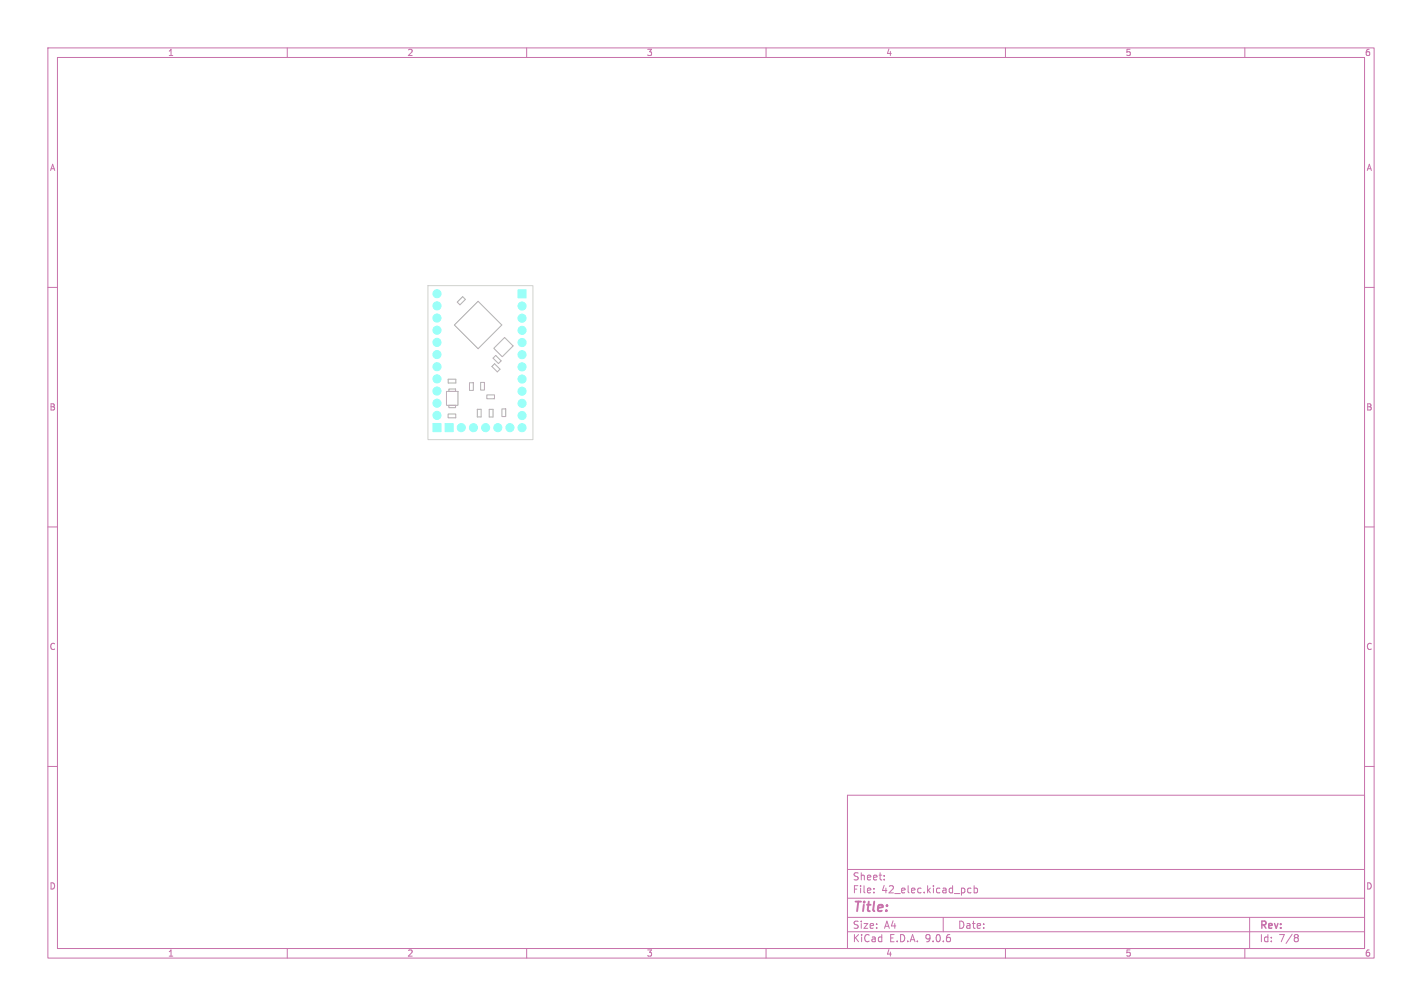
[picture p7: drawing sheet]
<svg xmlns="http://www.w3.org/2000/svg" width="297mm" height="210mm" viewBox="0 0 297 210" stroke-linecap="round" stroke-linejoin="round" font-family="sans-serif">
<defs><g id="words">
<text font-size="2.8" fill="#c872ab" x="178" y="190.9">Title:</text>
<g font-size="2.1" fill="#c872ab">
<text x="178" y="184">Sheet:</text>
<text x="178" y="186.7">File:</text>
<text x="184.1" y="186.7">42_elec.kicad_pcb</text>
<text x="178" y="196.9">KiCad</text>
<text x="178" y="194.1">Size:</text>
<text x="184.7" y="194.1">A4</text>
<text x="185.7" y="196.9">E.D.A.</text>
<text x="193.3" y="196.9">9.0.6</text>
<text x="200" y="194.1">Date:</text>
<text x="263" y="194.3">Rev:</text>
<text x="263" y="196.9">Id:</text>
<text x="267.1" y="196.9">7/8</text>
</g>
<g font-size="1.8" fill="#c872ab">
<text x="35" y="11.9">1</text>
<text x="85" y="11.9">2</text>
<text x="135" y="11.9">3</text>
<text x="185" y="11.9">4</text>
<text x="235" y="11.9">5</text>
<text x="285" y="11.9">6</text>
<text x="10.3" y="35.9">A</text>
<text x="285.4" y="35.9">A</text>
<text x="10.3" y="85.9">B</text>
<text x="285.3" y="85.9">B</text>
<text x="10.3" y="135.9">C</text>
<text x="285.3" y="135.9">C</text>
<text x="10.3" y="185.9">D</text>
<text x="285.3" y="185.9">D</text>
<text x="35" y="199.9">1</text>
<text x="85" y="199.9">2</text>
<text x="135" y="199.9">3</text>
<text x="185" y="199.9">4</text>
<text x="235" y="199.9">5</text>
<text x="285" y="199.9">6</text>
</g>
</g></defs>
<g fill="none" stroke="#c872ab" stroke-width=".21">
<path d="M10 10h277v190h-277zM12 12h273v186h-273zM60 10v2M110 10v2M160 10v2M210 10v2M260 10v2M10 60h2M285 60h2M10 110h2M285 110h2M10 160h2"/>
<path d="M177 166h108v32h-108zM285 160h2M60 198v2M110 198v2M160 198v2M177 194.5h108M177 191.5h108M177 187.5h108M177 181.5h108M182.5 186.3v.1M182.5 185.5v.1M184.7 183.6v.1"/>
<path d="M184.7 182.8v.1M197 191.5v3M202.8 185.5l-.4-.1-.3 .3 .1 .6h.6M203.5 185.5l.4-.1 .3 .3-.2 .6h-.5M203.5 184.9v1.5M210 198v2M260 198v2M261 191.5v6.5M270.6 195.1h.3l.3 .3-.3 .3M270.6 195.7h.3M270.9 195.7l.2 .2 .1 .4-.3 .3h-.3"/>
</g>
<g fill="#9afff8" stroke="#9afff8" stroke-width=".21">
<path d="M93 88.4h1.7v1.7h-1.7z"/>
<path d="M90.4 88.4h1.7v1.7h-1.7z"/>
<path d="M108.2 60.5h1.7v1.7h-1.7z"/>
<circle cx="96.3" cy="89.3" r=".85"/>
<circle cx="98.9" cy="89.3" r=".85"/>
<circle cx="101.4" cy="89.3" r=".85"/>
<circle cx="104" cy="89.3" r=".85"/>
<circle cx="106.5" cy="89.3" r=".85"/>
<circle cx="91.3" cy="86.7" r=".85"/>
<circle cx="91.3" cy="84.2" r=".85"/>
<circle cx="91.3" cy="81.6" r=".85"/>
<circle cx="91.3" cy="79.1" r=".85"/>
<circle cx="91.3" cy="76.6" r=".85"/>
<circle cx="91.3" cy="74" r=".85"/>
<circle cx="91.3" cy="71.5" r=".85"/>
<circle cx="91.3" cy="68.9" r=".85"/>
<circle cx="91.3" cy="66.4" r=".85"/>
<circle cx="91.3" cy="63.9" r=".85"/>
<circle cx="91.3" cy="61.3" r=".85"/>
<circle cx="109" cy="63.9" r=".85"/>
<circle cx="109" cy="66.4" r=".85"/>
<circle cx="109" cy="69" r=".85"/>
<circle cx="109" cy="71.5" r=".85"/>
<circle cx="109" cy="74" r=".85"/>
<circle cx="109" cy="76.6" r=".85"/>
<circle cx="109" cy="79.1" r=".85"/>
<circle cx="109" cy="81.7" r=".85"/>
<circle cx="109" cy="84.2" r=".85"/>
<circle cx="109" cy="86.7" r=".85"/>
<circle cx="109" cy="89.3" r=".85"/>
</g>
<g fill="none" stroke="#afafaf" stroke-width=".21">
<path d="M93.6 79.2h1.6v.8h-1.6zM96.6 61.9l.6 .6-1.1 1.1-.6-.5zM98.1 79.9h.8v1.6h-.8zM99.9 62.9l4.9 4.9-4.9 5-5-5zM100.4 79.8h.8v1.6h-.8zM103.1 72.7l2.3-2.2 1.8 1.7-2.3 2.3zM103.3 75.9l1.1 1.2-.5 .5-1.2-1.1zM103.5 74.2l1.2 1.1-.6 .6-1.1-1.1zM93.2 81.7h2.4v2.9h-2.4zM93.6 86.4h1.6v.8h-1.6zM93.7 81.2h1.4v.5h-1.4zM93.7 84.6h1.4v.5h-1.4z"/>
<path d="M99.7 85.4h.8v1.6h-.8zM101.7 82.4h1.6v.8h-1.6zM102.2 85.5h.8v1.6h-.8zM104.8 85.4h.8v1.6h-.8z"/>
</g>
<path d="M89.4 59.6h21.9v32.2h-21.9z" fill="none" stroke="#d0d2cd" stroke-width=".21"/>
<use href="#words"/>
</svg>
